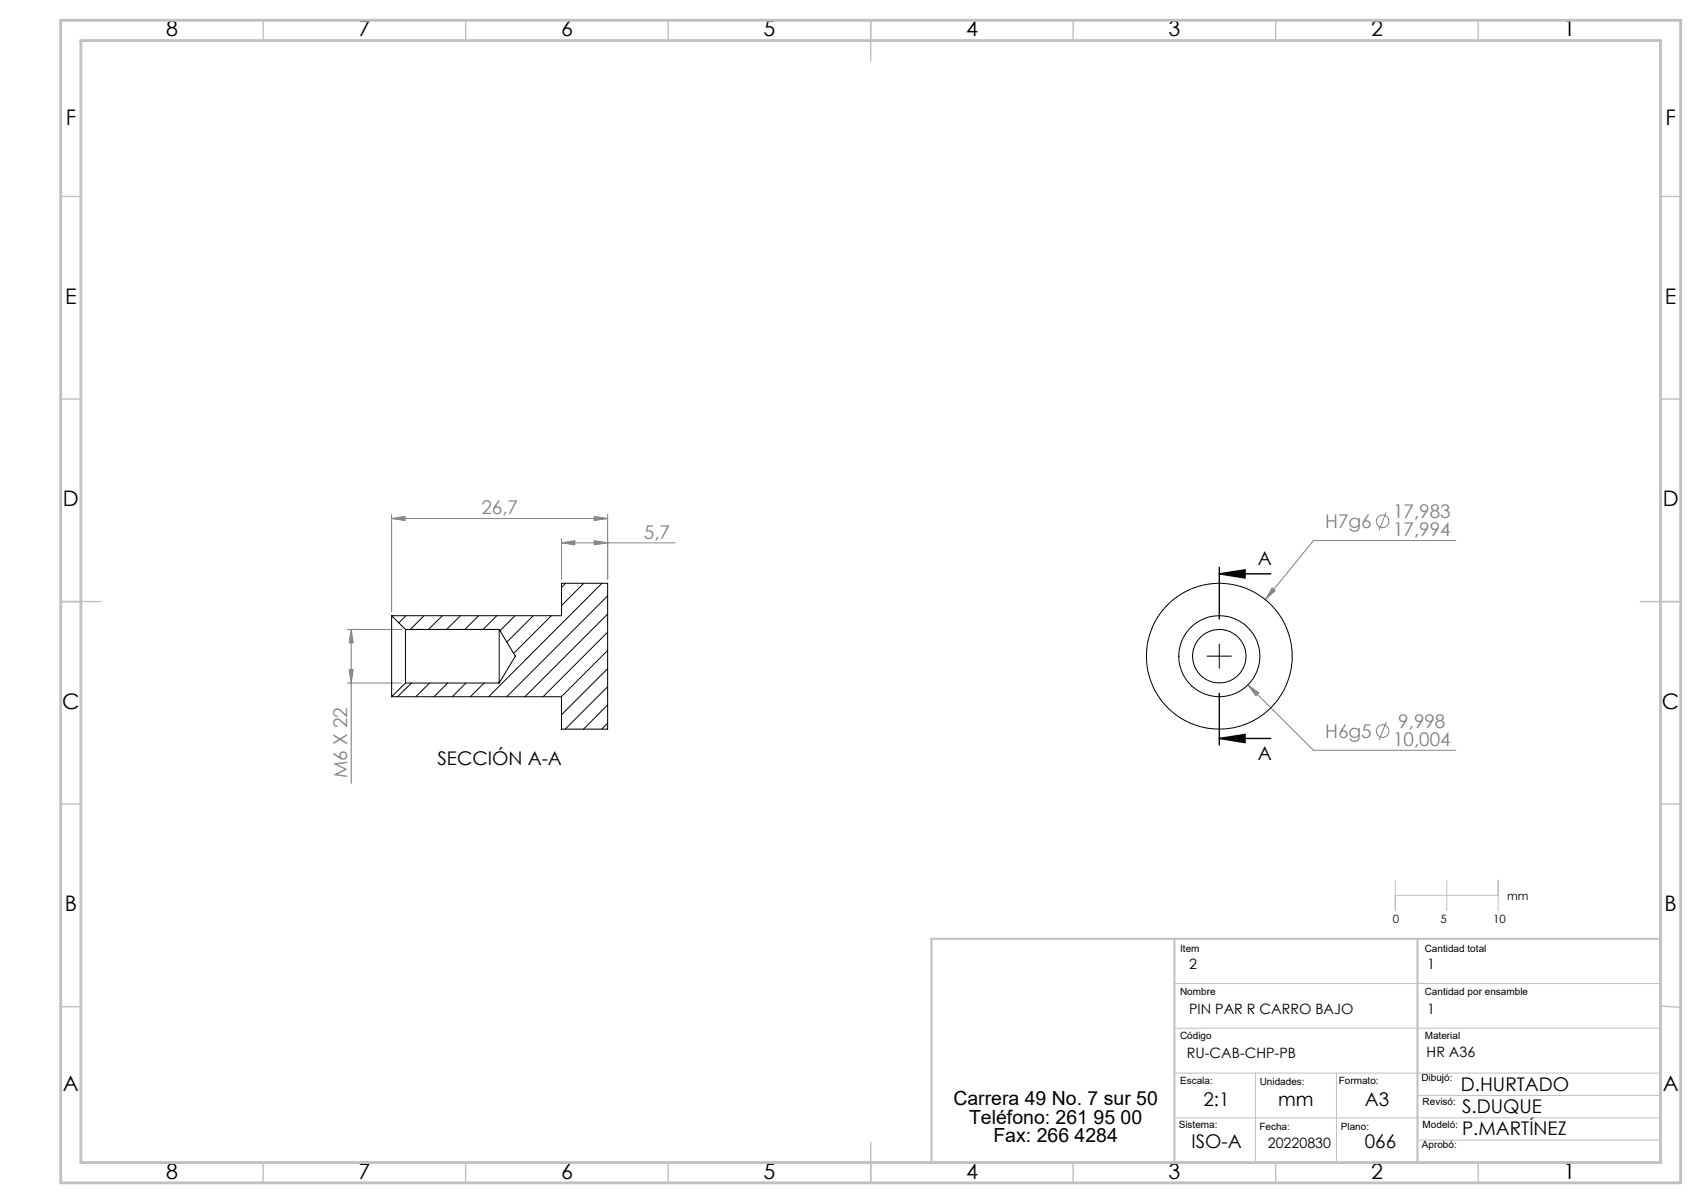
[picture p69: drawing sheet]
<svg xmlns="http://www.w3.org/2000/svg" width="420mm" height="297mm" viewBox="0 0 420 297" stroke-linecap="round" stroke-linejoin="round" font-family="sans-serif">
<defs><g id="words">
<g font-size="5.3">
<text x="41" y="9">8</text>
<text x="88.5" y="9">7</text>
<text x="138.5" y="9">6</text>
<text x="188.5" y="9">5</text>
<text x="238.5" y="9">4</text>
<text x="288.5" y="9">3</text>
<text x="338.5" y="9">2</text>
<text x="386" y="9">1</text>
<text x="16.2" y="30.8">F</text>
<text x="411.2" y="30.8">F</text>
<text x="16.1" y="75">E</text>
<text x="411.1" y="75">E</text>
<text x="15.5" y="125">D</text>
<text x="410.5" y="125">D</text>
<text x="15.4" y="175">C</text>
<text x="410.4" y="175">C</text>
<text x="16" y="225">B</text>
<text x="411" y="225">B</text>
<text x="15.5" y="269.3">A</text>
<text x="410.5" y="269.3">A</text>
<text x="41" y="291">8</text>
<text x="88.5" y="291">7</text>
<text x="138.5" y="291">6</text>
<text x="188.5" y="291">5</text>
<text x="238.5" y="291">4</text>
<text x="288.5" y="291">3</text>
<text x="338.5" y="291">2</text>
<text x="386" y="291">1</text>
</g>
<g font-size="4.8">
<text x="235.4" y="272.9">Carrera 49 No. 7 sur 50</text>
<text x="239.3" y="277.4">Teléfono: 261 95 00</text>
<text x="245.3" y="281.9">Fax: 266 4284</text>
</g>
<g font-size="4.7" fill="#808080">
<text x="118.9" y="127">26,7</text>
<text x="327.2" y="130.4">H7g6</text>
<text x="344" y="127.9">17,983</text>
<text x="159" y="133">5,7</text>
<text x="344" y="132.4">17,994</text>
<text x="345.3" y="179.7">9,998</text>
<text x="327.2" y="182.2">H6g5</text>
<text x="344" y="184.2">10,004</text>
<text x="85.7" y="192.1" transform="rotate(-90 85.7 192.1)">M6 X 22</text>
</g>
<g font-size="4.7">
<text x="310.6" y="139.5">A</text>
<text x="108" y="188.9">SECCIÓN A-A</text>
<text x="310.6" y="187.7">A</text>
<text x="360.7" y="269.2">D.HURTADO</text>
<text x="297.2" y="272.9">2:1</text>
<text x="315.6" y="272.9">mm</text>
<text x="337" y="272.9">A3</text>
<text x="361" y="274.8">S.DUQUE</text>
<text x="361" y="280.2">P.MARTÍNEZ</text>
<text x="294.2" y="283.5">ISO-A</text>
<text x="337" y="283.5">066</text>
</g>
<g font-size="3.5">
<text x="293.6" y="239.2">2</text>
<text x="352.4" y="239.2">1</text>
<text x="293.6" y="250.2">PIN PAR R CARRO BAJO</text>
<text x="352.4" y="250.2">1</text>
<text x="293.1" y="261.2">RU-CAB-CHP-PB</text>
<text x="352.2" y="261.1">HR A36</text>
<text x="313" y="283.5">20220830</text>
</g>
<g font-size="2.8">
<text x="343.9" y="227.8">0</text>
<text x="355.7" y="227.8">5</text>
<text x="368.7" y="227.8">10</text>
<text x="372.2" y="222.3">mm</text>
</g>
<g font-size="2.5">
<text x="291.4" y="235.1">Item</text>
<text x="351.8" y="235.1">Cantidad total</text>
<text x="291.4" y="245.5">Nombre</text>
<text x="351.8" y="245.5">Cantidad por ensamble</text>
<text x="291.4" y="256.5">Código</text>
<text x="351.8" y="256.5">Material</text>
<text x="291.4" y="267.7">Escala:</text>
<text x="311" y="267.8">Unidades:</text>
<text x="330.6" y="267.7">Formato:</text>
<text x="351" y="267">Dibujó:</text>
<text x="351.3" y="272.9">Revisó:</text>
<text x="291" y="278.4">Sistema:</text>
<text x="311" y="279">Fecha:</text>
<text x="331.1" y="279">Plano:</text>
<text x="351.3" y="278.4">Modeló:</text>
<text x="351.1" y="283.5">Aprobó:</text>
</g>
</g></defs>
<g fill="none" stroke="#808080" stroke-width=".25">
<path d="M96.7 128l3.3-.5v1zM96.7 127v24M96.7 128h53.3M138.6 134l3.3-.5v1zM138.6 133v10M138.6 134h28.1M146.7 127.5l3.3 .5-3.3 .5zM146.7 133.5l3.3 .5-3.3 .5zM150 127v16M342.3 126.5l-1.8 4.4M359.5 133.5h-35.2l-11.9 14.6M85.7 155.4h13.4"/>
<path d="M86.7 155.4v38.1M86.7 155.4l.5 3.3h-1zM314.1 145.2l.8 .6-2.5 2.3zM85.7 168.6h13.4M86.2 165.3h1l-.5 3.3zM308.1 169.1l2.7 2-.7 .7zM308.1 169.1l16.2 16.1h35.2M342.3 178.3l-1.8 4.4"/>
<circle cx="341.4" cy="128.7" r="1.56"/>
<circle cx="341.4" cy="180.5" r="1.56"/>
</g>
<path d="M301.1 141.7l6.3-1v2zM301.1 141.7h12.7M301.1 140.1v12.7M301.1 171.2v12.7M301.1 182.3l6.3-1v2zM301.1 182.3h12.7" fill="none" stroke="#000" stroke-width=".35"/>
<path d="M301.1 159v6M298.1 162h6" fill="none" stroke="#000" stroke-width=".25"/>
<path d="M344.5 217.3v7.5M357.2 217.3v7.5M369.9 217.3v7.5M344.5 221h25.4M290 242.8h120M290 253.9h120M290 264.9h120M290 276h120M310 264.9v22.1M330 264.9v22.1M350 270.4h60M350 281.5h60" fill="none" stroke="#c0c0c0" stroke-width=".25"/>
<g fill="none" stroke="#c0c0c0" stroke-width=".35">
<path d="M65 5v5M115 5v5M165 5v5M215 5v10M265 5v5M315 5v5M365 5v5M15 48.5h5M410 48.5h5M15 98.5h5M410 98.5h5M15 148.5h10"/>
<path d="M405 148.5h10M15 198.5h5M410 198.5h5M15 248.5h5M410 248.4l5 .3M65 287v5M115 287v5M165 287v5M215 282v10M265 287v5M315 287v5M365 287v5"/>
</g>
<path d="M290 231.8v55.2M350 231.8v55.2M410 231.8h-180v55.2" fill="none" stroke="#c0c0c0" stroke-width=".5"/>
<path d="M15 5h400v287h-400zM20 10h390v277h-390z" fill="none" stroke="#c0c0c0" stroke-width=".7"/>
<path d="M301.1 141.7l6.3-1v2zM301.1 182.3l6.3-1v2z" fill="#000"/>
<g fill="#808080">
<path d="M314.1 145.2l-1.7 2.9 2.5-2.3zM308.1 169.1l2 2.7 .7-.7z"/>
<path d="M138.6 134l3.3-.5v1zM146.7 133.5l3.3 .5-3.3 .5z"/>
<path d="M146.7 127.5l3.3 .5-3.3 .5zM96.7 128l3.3-.5v1z"/>
<path d="M86.2 165.3h1l-.5 3.3zM86.7 155.4l.5 3.3h-1z"/>
</g>
<g fill="none" stroke="#000" stroke-width=".25">
<path d="M96.7 152v20M96.7 152h41.9v-8h11.4v36h-11.4v-8h-41.9M96.7 152l3.4 3.4M100.1 155.4v13.2M100.1 155.4h23.2M100.2 152l-1.7 1.8M104.7 152l-3.4 3.4M109.2 152l-3.4 3.4M113.7 152l-3.4 3.4M118.2 152l-3.4 3.4M122.7 152l-3.4 3.4M123.3 155.4v13.2"/>
<path d="M123.3 155.4l3.9 6.6-3.9 6.6M127.2 152l-3.7 3.7M131.7 152l-6.6 6.5M136.1 152l-9.3 9.3M139.7 144l-1.1 1M144.1 144l-5.5 5.5M148.6 144l-27.9 28M150 147.1l-24.9 24.9M150 151.6l-20.4 20.4M150 156.1l-15.9 15.9M100.1 168.6l-3.4 3.4M100.1 168.6h23.2"/>
<path d="M101.6 168.6l-3.4 3.4M106.1 168.6l-3.4 3.4M110.6 168.6l-3.4 3.4M115 168.6l-3.3 3.4M119.6 168.6l-3.5 3.4M150 160.6l-11.4 11.4M150 165.1l-11.4 11.4M150 169.5l-10.4 10.5M150 174l-5.9 6M150 178.5l-1.4 1.5"/>
<circle cx="301.1" cy="162" r="6.6"/>
<circle cx="301.1" cy="162" r="10"/>
<circle cx="301.1" cy="162" r="18"/>
</g>
<use href="#words"/>
</svg>
